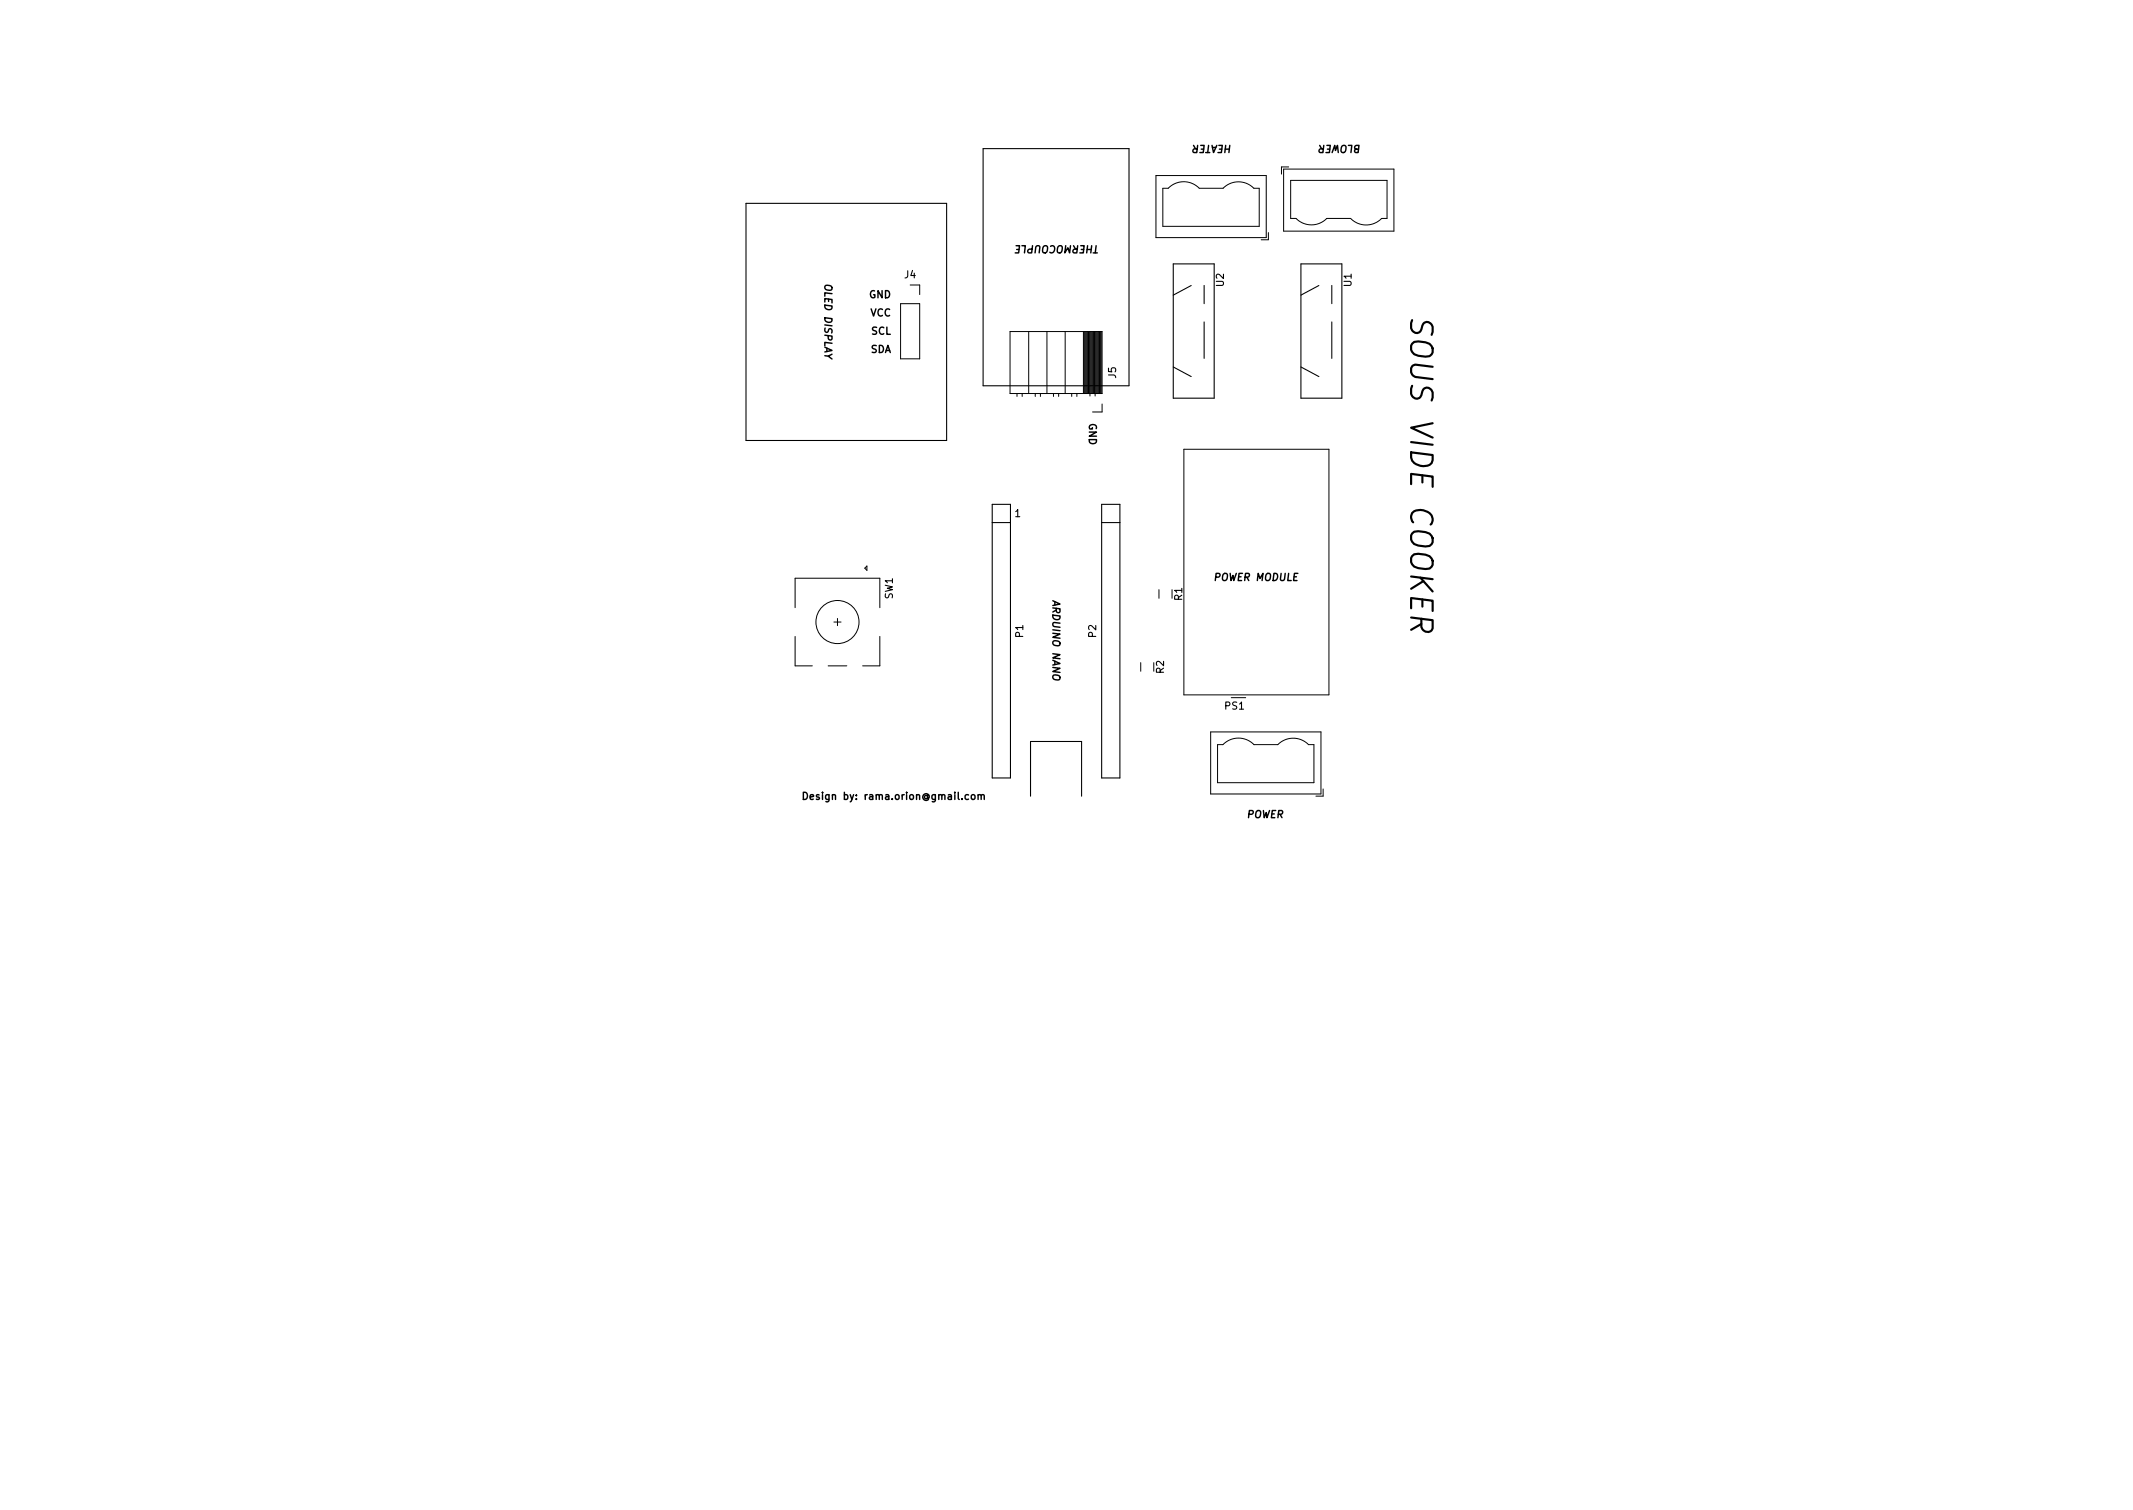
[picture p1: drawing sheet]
<svg xmlns="http://www.w3.org/2000/svg" width="297mm" height="210mm" viewBox="0 0 297 210" stroke-linecap="round" stroke-linejoin="round" font-family="sans-serif">
<defs><g id="words">
<text font-size="4.2" x="196.4" y="45.3" transform="rotate(90 196.4 45.3)">SOUS VIDE COOKER</text>
<g font-size="1.4">
<text x="171.5" y="20.2" transform="rotate(-180 171.5 20.2)">HEATER</text>
<text x="189.5" y="20.2" transform="rotate(-180 189.5 20.2)">BLOWER</text>
<text x="153" y="34.2" transform="rotate(-180 153 34.2)">THERMOCOUPLE</text>
<text x="114.8" y="39.7" transform="rotate(90 114.8 39.7)">OLED DISPLAY</text>
<text x="121.1" y="41.5">GND</text>
<text x="126" y="38.7">J4</text>
<text x="170.4" y="39.9" transform="rotate(-90 170.4 39.9)">U2</text>
<text x="188.2" y="39.9" transform="rotate(-90 188.2 39.9)">U1</text>
<text x="121.3" y="44.1">VCC</text>
<text x="121.4" y="46.6">SCL</text>
<text x="121.3" y="49.1">SDA</text>
<text x="155.4" y="52.6" transform="rotate(-90 155.4 52.6)">J5</text>
<text x="151.6" y="58.8" transform="rotate(90 151.6 58.8)">GND</text>
<text x="141.3" y="72">1</text>
<text x="124.3" y="83.4" transform="rotate(-90 124.3 83.4)">SW1</text>
<text x="146.6" y="83.8" transform="rotate(90 146.6 83.8)">ARDUINO NANO</text>
<text x="164.6" y="83.6" transform="rotate(-90 164.6 83.6)">R1</text>
<text x="169.2" y="80.9">POWER MODULE</text>
<text x="142.5" y="88.7" transform="rotate(-90 142.5 88.7)">P1</text>
<text x="152.6" y="88.7" transform="rotate(-90 152.6 88.7)">P2</text>
<text x="162.1" y="93.8" transform="rotate(-90 162.1 93.8)">R2</text>
<text x="170.6" y="98.8">PS1</text>
<text x="111.5" y="111.4">Design by: rama.orion@gmail.com</text>
<text x="173.6" y="113.9">POWER</text>
</g>
</g></defs>
<path d="M135.4 110.7h.2l.2 .1v.3l-.2 .2h-.2l-.1-.2zM136.2 110.7h.2h.2v.6M136.2 110.7v.6M136.6 110.8l.2-.1h.2l.1 .6" fill="none" stroke="#000" stroke-width=".2"/>
<g fill="none" stroke="#000" stroke-width=".15">
<path d="M103.9 28.3h27.9v33h-27.9zM136.9 20.7h20.3v33h-20.3zM163.4 36.7h5.7v18.7h-5.7zM165.9 39.8l-2.5 1.3M167.7 39.7v2.6M181.2 36.7h5.7v18.7h-5.7zM183.7 39.8l-2.5 1.3M185.5 39.7v2.6M163.4 51.1l2.5 1.3M167.7 44.8v5.1M181.2 51.1l2.5 1.3M185.5 44.8v5.1"/>
<path d="M138.2 70.2h2.5v38.1h-2.5zM138.2 72.8h2.5M153.4 70.2h2.6v38.1h-2.6zM153.4 72.8h2.6M143.5 110.9v-7.7h7.1v7.7"/>
</g>
<g fill="none" stroke="#000" stroke-width=".14">
<path d="M126.7 39.7h1.4v1.3M161 24.4h15.3v8.7h-15.3zM161.9 26.2h.8a3 3 0 0 1 4.3 0h3.3a3 3 0 0 1 4.3 0h.8v5.3h-13.5zM176.6 32.4v1h-1M178.8 23.5h15.3v8.7h-15.3zM179.5 23.2h-1v1M179.7 25.1h13.5v5.3h-.8a3 3 0 0 1-4.3 0h-3.3a3 3 0 0 1-4.3 0h-.8zM125.4 42.3h2.7v7.7h-2.7zM140.7 46.2h12.8v8.6h-12.8zM141.6 54.8v.4M142.3 54.8v.4M143.3 46.2v8.6"/>
<path d="M144.2 54.8v.4M144.9 54.8v.4M145.8 46.2v8.6M146.7 54.8v.4M147.4 54.8v.4M148.3 46.2v8.6M149.2 54.8v.4M150 54.8v.4M150.9 46.2v8.6M151 46.2v8.6M151.1 46.2v8.6M151.2 46.2v8.6"/>
<path d="M151.3 46.2v8.6M151.5 46.2v8.6M151.6 46.2v8.6M151.7 46.2v8.6M151.8 54.8v.3M151.8 46.2v8.6M151.9 46.2v8.6M152.1 46.2v8.6M152.2 46.2v8.6M152.3 46.2v8.6M152.4 46.2v8.6M152.5 46.2v8.9"/>
<path d="M152.6 46.2v8.6M152.8 46.2v8.6M152.9 46.2v8.6M153 46.2v8.6M153.1 46.2v8.6M153.2 46.2v8.6M153.4 46.2v8.6M153.5 56.3v1.1h-1.4M120.7 78.8v.6l-.3-.3zM164.9 62.6h20.2v34.2h-20.2zM110.7 88.6v4.1h2.4M110.7 84.6v-4.1h11.8v4.1"/>
<path d="M115.3 92.7h2.6M116.1 86.6h1M116.6 86.1v1M122.5 88.6v4.1h-2.4M158.9 92.3v1.2M161.4 82.1v1.2M171.5 97.1h2M168.6 101.9h15.4l-.1 8.7h-15.3zM169.6 103.7h.7a3 3 0 0 1 4.3 0h3.3a3 3 0 0 1 4.3 0h.8v5.3h-13.4zM184.3 109.9v1h-1"/>
<circle cx="116.6" cy="86.6" r="3"/>
</g>
<use href="#words"/>
</svg>
